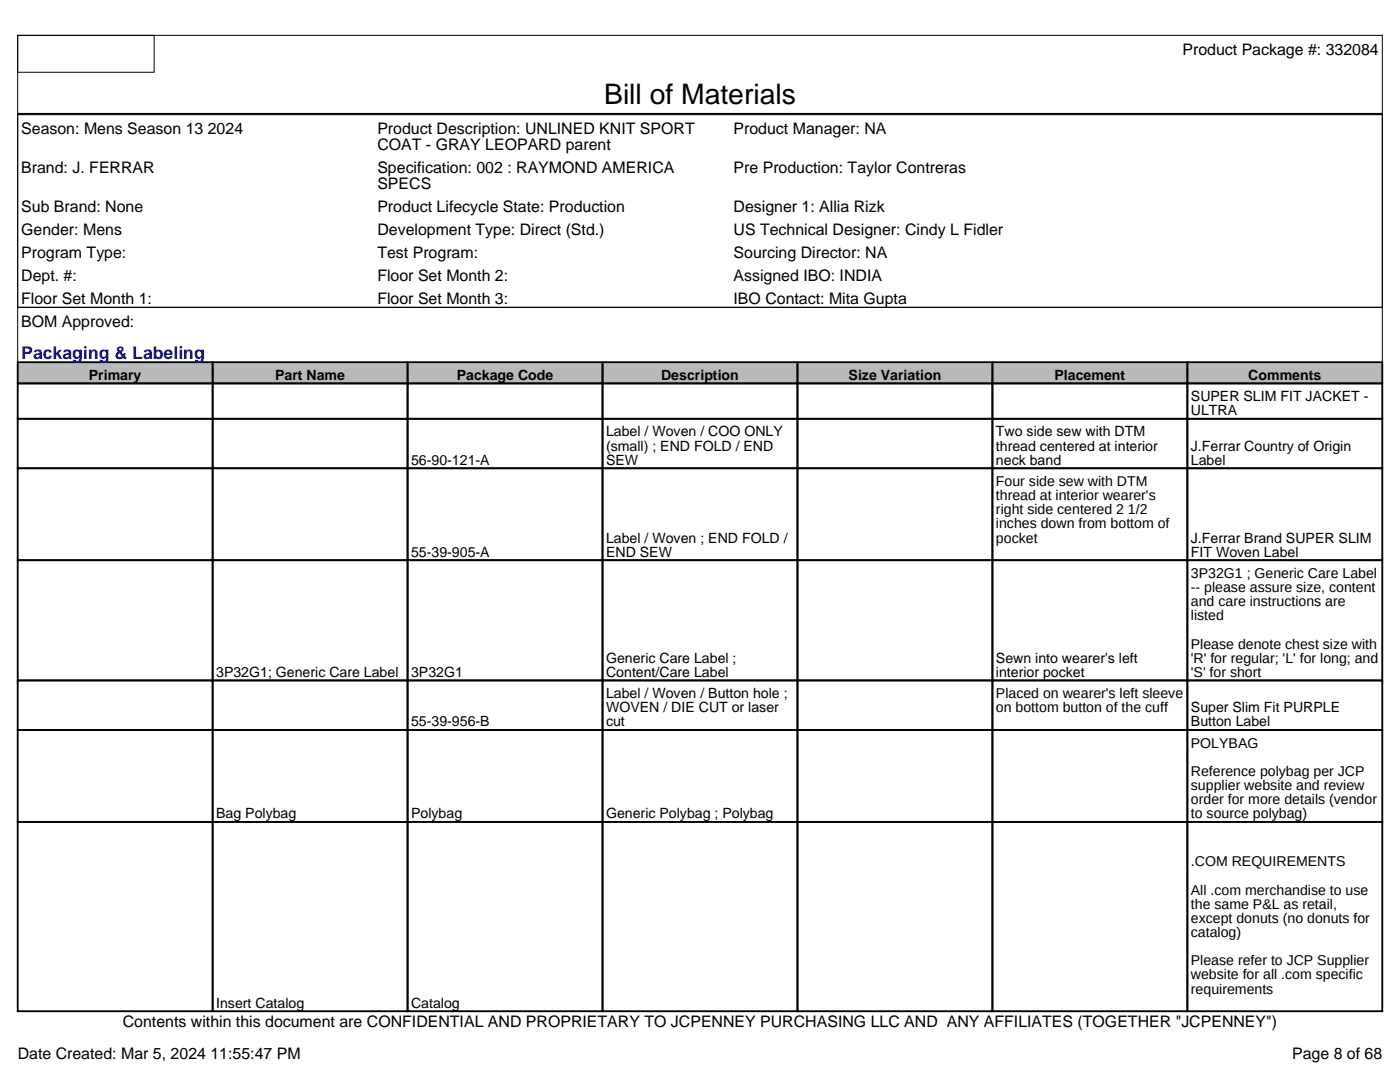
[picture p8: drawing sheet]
<svg xmlns="http://www.w3.org/2000/svg" width="279mm" height="216mm" viewBox="0 0 279 216" stroke-linecap="round" stroke-linejoin="round" font-family="sans-serif">
<defs><g id="words">
<text font-size="5.6" x="120.6" y="20.8">Bill of Materials</text>
<text font-size="3.5" fill="#00f" x="4.2" y="71.6">Packaging &amp; Labeling</text>
<g font-size="3.2">
<text x="236" y="10.9">Product Package #: 332084</text>
<text x="4.2" y="26.8">Season: Mens Season 13 2024</text>
<text x="75.3" y="26.8">Product Description: UNLINED KNIT SPORT</text>
<text x="75.3" y="29.9">COAT - GRAY LEOPARD parent</text>
<text x="146.4" y="26.8">Product Manager: NA</text>
<text x="4.2" y="34.5">Brand: J. FERRAR</text>
<text x="75.3" y="34.5">Specification: 002 : RAYMOND AMERICA</text>
<text x="146.4" y="34.5">Pre Production: Taylor Contreras</text>
<text x="75.3" y="37.7">SPECS</text>
<text x="4.2" y="42.3">Sub Brand: None</text>
<text x="4.2" y="46.9">Gender: Mens</text>
<text x="75.3" y="42.3">Product Lifecycle State: Production</text>
<text x="75.3" y="46.9">Development Type: Direct (Std.)</text>
<text x="146.4" y="42.3">Designer 1: Allia Rizk</text>
<text x="146.4" y="46.9">US Technical Designer: Cindy L Fidler</text>
<text x="4.2" y="51.5">Program Type:</text>
<text x="75.3" y="51.5">Test Program:</text>
<text x="146.4" y="51.5">Sourcing Director: NA</text>
<text x="4.2" y="56">Dept. #:</text>
<text x="75.3" y="56">Floor Set Month 2:</text>
<text x="146.4" y="56">Assigned IBO: INDIA</text>
<text x="4.2" y="60.6">Floor Set Month 1:</text>
<text x="4.2" y="65.2">BOM Approved:</text>
<text x="75.3" y="60.6">Floor Set Month 3:</text>
<text x="146.4" y="60.6">IBO Contact: Mita Gupta</text>
<text x="24.5" y="205">Contents within this document are CONFIDENTIAL AND PROPRIETARY TO JCPENNEY PURCHASING LLC AND ANY AFFILIATES (TOGETHER &quot;JCPENNEY&quot;)</text>
<text x="3.5" y="211.3">Date Created: Mar 5, 2024 11:55:47 PM</text>
<text x="257.9" y="211.3">Page 8 of 68</text>
</g>
<g font-size="2.8">
<text x="17.7" y="75.8">Primary</text>
<text x="54.9" y="75.8">Part Name</text>
<text x="91.1" y="75.8">Package Code</text>
<text x="131.9" y="75.8">Description</text>
<text x="169.4" y="75.8">Size Variation</text>
<text x="210.5" y="75.8">Placement</text>
<text x="249.1" y="75.8">Comments</text>
<text x="237.7" y="80">SUPER SLIM FIT JACKET -</text>
<text x="237.7" y="82.9">ULTRA</text>
<text x="121" y="87.1">Label / Woven / COO ONLY</text>
<text x="121" y="89.9">(small) ; END FOLD / END</text>
<text x="198.8" y="87.1">Two side sew with DTM</text>
<text x="198.8" y="89.9">thread centered at interior</text>
<text x="237.7" y="89.9">J.Ferrar Country of Origin</text>
<text x="82" y="92.7">56-90-121-A</text>
<text x="121" y="92.7">SEW</text>
<text x="198.8" y="92.7">neck band</text>
<text x="237.7" y="92.7">Label</text>
<text x="198.8" y="97">Four side sew with DTM</text>
<text x="198.8" y="99.8">thread at interior wearer's</text>
<text x="198.8" y="102.6">right side centered 2 1/2</text>
<text x="198.8" y="105.4">inches down from bottom of</text>
<text x="82" y="111.1">55-39-905-A</text>
<text x="121" y="108.3">Label / Woven ; END FOLD /</text>
<text x="121" y="111.1">END SEW</text>
<text x="198.8" y="108.3">pocket</text>
<text x="237.7" y="108.3">J.Ferrar Brand SUPER SLIM</text>
<text x="237.7" y="111.1">FIT Woven Label</text>
<text x="237.7" y="115.3">3P32G1 ; Generic Care Label</text>
<text x="237.7" y="118.1">-- please assure size, content</text>
<text x="237.7" y="121">and care instructions are</text>
<text x="237.7" y="123.8">listed</text>
<text x="237.7" y="129.4">Please denote chest size with</text>
<text x="43.1" y="135.1">3P32G1; Generic Care Label</text>
<text x="82" y="135.1">3P32G1</text>
<text x="121" y="132.2">Generic Care Label ;</text>
<text x="121" y="135.1">Content/Care Label</text>
<text x="198.8" y="132.2">Sewn into wearer's left</text>
<text x="198.8" y="135.1">interior pocket</text>
<text x="237.7" y="132.2">'R' for regular; 'L' for long; and</text>
<text x="237.7" y="135.1">'S' for short</text>
<text x="121" y="139.3">Label / Woven / Button hole ;</text>
<text x="121" y="142.1">WOVEN / DIE CUT or laser</text>
<text x="198.8" y="139.3">Placed on wearer's left sleeve</text>
<text x="198.8" y="142.1">on bottom button of the cuff</text>
<text x="237.7" y="142.1">Super Slim Fit PURPLE</text>
<text x="82" y="144.9">55-39-956-B</text>
<text x="121" y="144.9">cut</text>
<text x="237.7" y="144.9">Button Label</text>
<text x="237.7" y="149.2">POLYBAG</text>
<text x="237.7" y="154.8">Reference polybag per JCP</text>
<text x="237.7" y="157.6">supplier website and review</text>
<text x="237.7" y="160.5">order for more details (vendor</text>
<text x="43.1" y="163.3">Bag Polybag</text>
<text x="82" y="163.3">Polybag</text>
<text x="121" y="163.3">Generic Polybag ; Polybag</text>
<text x="237.7" y="163.3">to source polybag)</text>
<text x="237.7" y="172.9">.COM REQUIREMENTS</text>
<text x="237.7" y="178.5">All .com merchandise to use</text>
<text x="237.7" y="181.3">the same P&amp;L as retail,</text>
<text x="237.7" y="184.1">except donuts (no donuts for</text>
<text x="237.7" y="187">catalog)</text>
<text x="237.7" y="192.6">Please refer to JCP Supplier</text>
<text x="237.7" y="195.4">website for all .com specific</text>
<text x="43.1" y="201.1">Insert Catalog</text>
<text x="82" y="201.1">Catalog</text>
<text x="237.7" y="198.3">requirements</text>
</g>
</g></defs>
<g fill="#b7b9bb">
<path d="M3.5 72.3h38.9v4.2h-38.9z"/>
<path d="M42.4 72.3h38.9v4.2h-38.9z"/>
<path d="M81.3 72.3h38.9v4.2h-38.9z"/>
<path d="M120.2 72.3h39v4.2h-39z"/>
<path d="M159.2 72.3h38.9v4.2h-38.9z"/>
<path d="M198.1 72.3h38.9v4.2h-38.9z"/>
<path d="M237 72.3h38.9v4.2h-38.9z"/>
</g>
<path d="M3.5 7.1h272.4v54.2h-272.4zM3.5 7.1h27.3v7.3h-27.3zM3.5 22.9h272.4v38.4h-272.4zM3.5 61.3h272.4v140.5h-272.4z" fill="none" stroke="#000" stroke-width=".2"/>
<g fill="none" stroke="#000" stroke-width=".35">
<path d="M3.5 22.7h272.4M3.5 72.3h38.9v4.2h-38.9zM3.5 76.5h38.9v7.1h-38.9zM42.4 72.3h38.9v4.2h-38.9zM42.4 76.5h38.9v7.1h-38.9zM81.3 72.3h38.9v4.2h-38.9zM81.3 76.5h38.9v7.1h-38.9zM120.2 72.3h39v4.2h-39zM120.2 76.5h39v7.1h-39zM159.2 72.3h38.9v4.2h-38.9zM159.2 76.5h38.9v7.1h-38.9zM198.1 72.3h38.9v4.2h-38.9z"/>
<path d="M198.1 76.5h38.9v7.1h-38.9zM237 72.3h38.9v4.2h-38.9zM237 76.5h38.9v7.1h-38.9zM3.5 83.6h38.9v9.8h-38.9zM3.5 93.4h38.9v18.4h-38.9zM42.4 83.6h38.9v9.8h-38.9zM42.4 93.4h38.9v18.4h-38.9zM81.3 83.6h38.9v9.8h-38.9zM81.3 93.4h38.9v18.4h-38.9zM120.2 83.6h39v9.8h-39zM120.2 93.4h39v18.4h-39zM159.2 83.6h38.9v9.8h-38.9z"/>
<path d="M159.2 93.4h38.9v18.4h-38.9zM198.1 83.6h38.9v9.8h-38.9zM198.1 93.4h38.9v18.4h-38.9zM237 83.6h38.9v9.8h-38.9zM237 93.4h38.9v18.4h-38.9zM3.5 111.8h38.9v24h-38.9zM42.4 111.8h38.9v24h-38.9zM81.3 111.8h38.9v24h-38.9zM120.2 111.8h39v24h-39zM159.2 111.8h38.9v24h-38.9zM198.1 111.8h38.9v24h-38.9zM237 111.8h38.9v24h-38.9z"/>
<path d="M3.5 135.8h38.9v9.9h-38.9zM42.4 135.8h38.9v9.9h-38.9zM81.3 135.8h38.9v9.9h-38.9zM120.2 135.8h39v9.9h-39zM159.2 135.8h38.9v9.9h-38.9zM198.1 135.8h38.9v9.9h-38.9zM237 135.8h38.9v9.9h-38.9zM3.5 145.7h38.9v18.3h-38.9zM42.4 145.7h38.9v18.3h-38.9zM81.3 145.7h38.9v18.3h-38.9zM120.2 145.7h39v18.3h-39zM159.2 145.7h38.9v18.3h-38.9z"/>
<path d="M198.1 145.7h38.9v18.3h-38.9zM237 145.7h38.9v18.3h-38.9zM3.5 164h38.9v37.8h-38.9zM42.4 164h38.9v37.8h-38.9zM81.3 164h38.9v37.8h-38.9zM120.2 164h39v37.8h-39zM159.2 164h38.9v37.8h-38.9zM198.1 164h38.9v37.8h-38.9zM237 164h38.9v37.8h-38.9z"/>
</g>
<use href="#words"/>
</svg>
